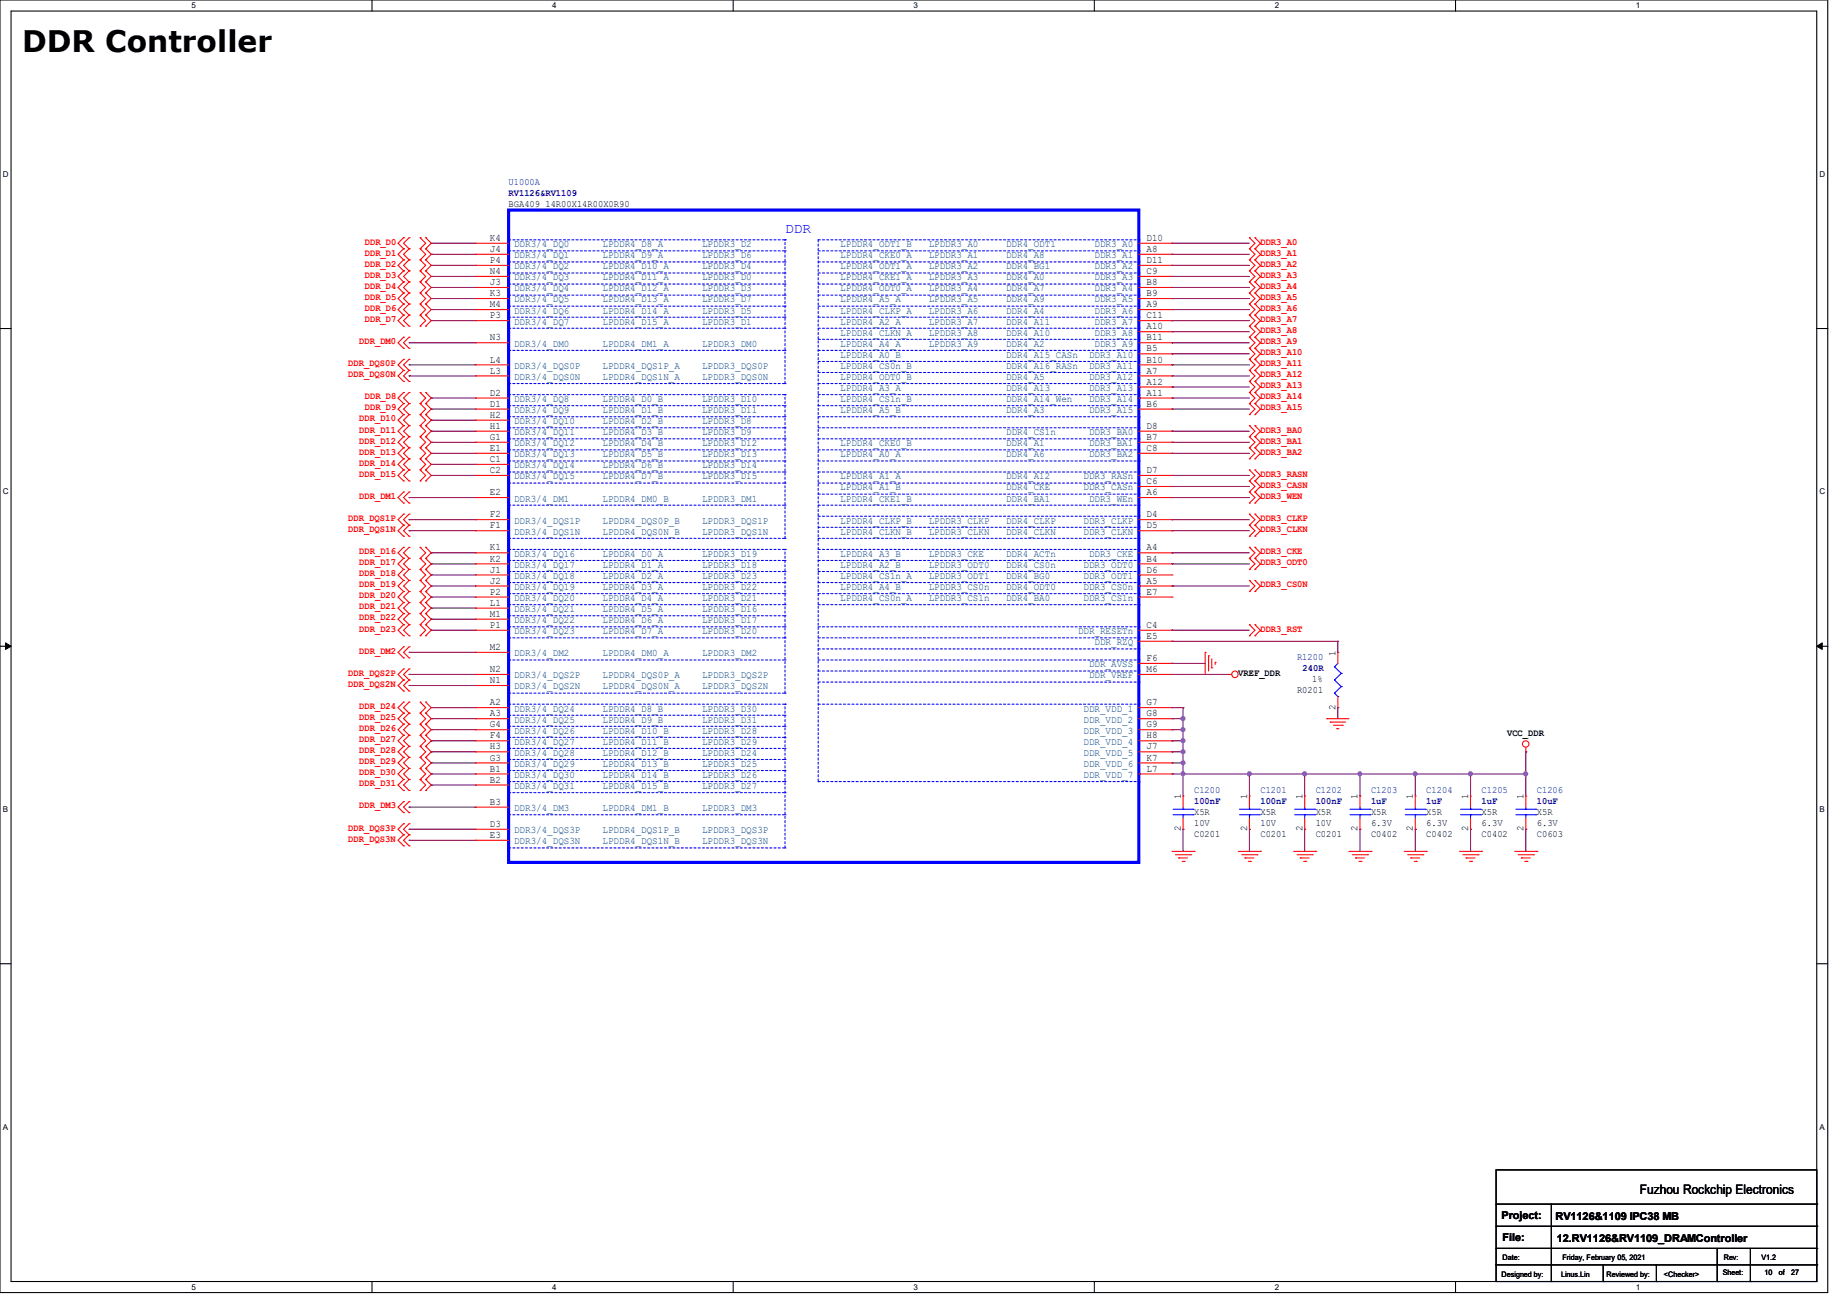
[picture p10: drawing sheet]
<svg xmlns="http://www.w3.org/2000/svg" width="297mm" height="210mm" viewBox="0 0 297 210" stroke-linecap="round" stroke-linejoin="round" font-family="sans-serif">
<defs><g id="words">
<text font-size="4.8" x="3.6" y="8.4">DDR Controller</text>
<text font-size="2.3" fill="#00f" x="126.2" y="37.4">DDR</text>
<text font-size="2.1" x="263.7" y="192">Fuzhou Rockchip Electronics</text>
<g font-size="1.7">
<text x="241.5" y="196">Project:</text>
<text x="250.1" y="196.1">RV1126&amp;1109 IPC38 MB</text>
<text x="241.6" y="199.5">File:</text>
<text x="250.4" y="199.7">12.RV1126&amp;RV1109_DRAMController</text>
</g>
<g font-size="1.6" fill="#000080">
<text x="81.8" y="29.7">U1000A</text>
<text x="81.8" y="31.5">RV1126&amp;RV1109</text>
<text x="208.6" y="106.1">R1200</text>
<text x="209.5" y="107.9">240R</text>
<text x="192" y="127.5">C1200</text>
<text x="192" y="129.3">100nF</text>
<text x="202.7" y="127.5">C1201</text>
<text x="202.7" y="129.3">100nF</text>
<text x="211.6" y="127.5">C1202</text>
<text x="211.6" y="129.3">100nF</text>
<text x="220.5" y="127.5">C1203</text>
<text x="220.5" y="129.3">1uF</text>
<text x="229.4" y="127.5">C1204</text>
<text x="229.4" y="129.3">1uF</text>
<text x="238.2" y="127.5">C1205</text>
<text x="238.2" y="129.3">1uF</text>
<text x="247.1" y="127.5">C1206</text>
<text x="247.1" y="129.3">10uF</text>
</g>
<g font-size="1.6">
<text x="81.8" y="33.2">BGA409_14R00X14R00X0R90</text>
<text x="78.8" y="38.7">K4</text>
<text x="78.8" y="40.5">J4</text>
<text x="184.4" y="40.5">A8</text>
<text x="184.4" y="38.7">D10</text>
<text x="78.8" y="42.3">P4</text>
<text x="78.8" y="44.1">N4</text>
<text x="78.8" y="45.8">J3</text>
<text x="78.8" y="47.6">K3</text>
<text x="184.4" y="44.1">C9</text>
<text x="184.4" y="45.8">B8</text>
<text x="184.4" y="47.6">B9</text>
<text x="184.4" y="42.3">D11</text>
<text x="78.8" y="49.4">M4</text>
<text x="78.8" y="51.2">P3</text>
<text x="184.4" y="49.4">A9</text>
<text x="184.4" y="53">A10</text>
<text x="184.4" y="51.2">C11</text>
<text x="78.8" y="54.7">N3</text>
<text x="78.8" y="58.3">L4</text>
<text x="184.4" y="54.7">B11</text>
<text x="184.4" y="56.5">B5</text>
<text x="184.4" y="58.3">B10</text>
<text x="78.8" y="63.6">D2</text>
<text x="78.8" y="65.4">D1</text>
<text x="78.8" y="60.1">L3</text>
<text x="184.4" y="65.4">B6</text>
<text x="184.4" y="60.1">A7</text>
<text x="184.4" y="61.8">A12</text>
<text x="184.4" y="63.6">A11</text>
<text x="78.8" y="67.2">H2</text>
<text x="78.8" y="69">H1</text>
<text x="78.8" y="70.7">G1</text>
<text x="184.4" y="70.7">B7</text>
<text x="184.4" y="69">D8</text>
<text x="78.8" y="72.5">E1</text>
<text x="78.8" y="74.3">C1</text>
<text x="78.8" y="76.1">C2</text>
<text x="184.4" y="72.5">C8</text>
<text x="184.4" y="76.1">D7</text>
<text x="184.4" y="77.9">C6</text>
<text x="78.8" y="79.6">E2</text>
<text x="78.8" y="83.2">F2</text>
<text x="184.4" y="83.2">D4</text>
<text x="184.4" y="79.6">A6</text>
<text x="78.8" y="88.5">K1</text>
<text x="78.8" y="85">F1</text>
<text x="184.4" y="85">D5</text>
<text x="184.4" y="88.5">A4</text>
<text x="78.8" y="90.3">K2</text>
<text x="78.8" y="92.1">J1</text>
<text x="78.8" y="93.9">J2</text>
<text x="78.8" y="95.6">P2</text>
<text x="184.4" y="92.1">D6</text>
<text x="184.4" y="95.6">E7</text>
<text x="184.4" y="90.3">B4</text>
<text x="184.4" y="93.9">A5</text>
<text x="78.8" y="97.4">L1</text>
<text x="78.8" y="99.2">M1</text>
<text x="78.8" y="101">P1</text>
<text x="184.4" y="101">C4</text>
<text x="78.8" y="104.5">M2</text>
<text x="184.4" y="102.7">E5</text>
<text x="184.4" y="106.3">F6</text>
<text x="214.8" y="105.5" transform="rotate(-90 214.8 105.5)">1</text>
<text x="78.8" y="113.4">A2</text>
<text x="78.8" y="108.1">N2</text>
<text x="78.8" y="109.9">N1</text>
<text x="184.4" y="108.1">M6</text>
<text x="184.4" y="113.4">G7</text>
<text x="199.1" y="108.7">VREF_DDR</text>
<text x="208.6" y="111.5">R0201</text>
<text x="211" y="109.7">1%</text>
<text x="78.8" y="115.2">A3</text>
<text x="78.8" y="117">G4</text>
<text x="78.8" y="118.7">F4</text>
<text x="184.4" y="115.2">G8</text>
<text x="184.4" y="117">G9</text>
<text x="184.4" y="118.7">H8</text>
<text x="214.8" y="114.1" transform="rotate(-90 214.8 114.1)">2</text>
<text x="242.4" y="118.3">VCC_DDR</text>
<text x="78.8" y="120.5">H3</text>
<text x="78.8" y="122.3">G3</text>
<text x="78.8" y="124.1">B1</text>
<text x="78.8" y="125.9">B2</text>
<text x="184.4" y="120.5">J7</text>
<text x="184.4" y="122.3">K7</text>
<text x="184.4" y="124.1">L7</text>
<text x="78.8" y="129.4">B3</text>
<text x="189.9" y="128.6" transform="rotate(-90 189.9 128.6)">1</text>
<text x="192" y="131">X5R</text>
<text x="200.5" y="128.6" transform="rotate(-90 200.5 128.6)">1</text>
<text x="202.7" y="131">X5R</text>
<text x="209.4" y="128.6" transform="rotate(-90 209.4 128.6)">1</text>
<text x="211.6" y="131">X5R</text>
<text x="218.3" y="128.6" transform="rotate(-90 218.3 128.6)">1</text>
<text x="220.5" y="131">X5R</text>
<text x="227.2" y="128.6" transform="rotate(-90 227.2 128.6)">1</text>
<text x="229.4" y="131">X5R</text>
<text x="236.1" y="128.6" transform="rotate(-90 236.1 128.6)">1</text>
<text x="238.2" y="131">X5R</text>
<text x="245" y="128.6" transform="rotate(-90 245 128.6)">1</text>
<text x="247.1" y="131">X5R</text>
<text x="78.8" y="133">D3</text>
<text x="78.8" y="134.7">E3</text>
<text x="189.9" y="133.7" transform="rotate(-90 189.9 133.7)">2</text>
<text x="192" y="134.6">C0201</text>
<text x="192" y="132.8">10V</text>
<text x="200.5" y="133.7" transform="rotate(-90 200.5 133.7)">2</text>
<text x="202.7" y="134.6">C0201</text>
<text x="202.7" y="132.8">10V</text>
<text x="209.4" y="133.7" transform="rotate(-90 209.4 133.7)">2</text>
<text x="211.6" y="134.6">C0201</text>
<text x="211.6" y="132.8">10V</text>
<text x="218.3" y="133.7" transform="rotate(-90 218.3 133.7)">2</text>
<text x="220.5" y="134.6">C0402</text>
<text x="220.5" y="132.8">6.3V</text>
<text x="227.2" y="133.7" transform="rotate(-90 227.2 133.7)">2</text>
<text x="229.4" y="134.6">C0402</text>
<text x="229.4" y="132.8">6.3V</text>
<text x="236.1" y="133.7" transform="rotate(-90 236.1 133.7)">2</text>
<text x="238.2" y="134.6">C0402</text>
<text x="238.2" y="132.8">6.3V</text>
<text x="245" y="133.7" transform="rotate(-90 245 133.7)">2</text>
<text x="247.1" y="134.6">C0603</text>
<text x="247.1" y="132.8">6.3V</text>
</g>
<g font-size="1.6" fill="#f00">
<text x="58.7" y="39.3">DDR_D0</text>
<text x="58.7" y="41.1">DDR_D1</text>
<text x="202.7" y="39.3">DDR3_A0</text>
<text x="202.7" y="41.1">DDR3_A1</text>
<text x="58.7" y="44.7">DDR_D3</text>
<text x="58.7" y="42.9">DDR_D2</text>
<text x="58.7" y="46.4">DDR_D4</text>
<text x="202.7" y="42.9">DDR3_A2</text>
<text x="202.7" y="44.7">DDR3_A3</text>
<text x="202.7" y="46.4">DDR3_A4</text>
<text x="58.7" y="48.2">DDR_D5</text>
<text x="58.7" y="50">DDR_D6</text>
<text x="58.7" y="51.8">DDR_D7</text>
<text x="202.7" y="48.2">DDR3_A5</text>
<text x="202.7" y="50">DDR3_A6</text>
<text x="202.7" y="53.5">DDR3_A8</text>
<text x="202.7" y="51.8">DDR3_A7</text>
<text x="56" y="58.9">DDR_DQS0P</text>
<text x="57.8" y="55.3">DDR_DM0</text>
<text x="202.7" y="57.1">DDR3_A10</text>
<text x="202.7" y="58.9">DDR3_A11</text>
<text x="202.7" y="55.3">DDR3_A9</text>
<text x="56" y="60.7">DDR_DQS0N</text>
<text x="58.7" y="64.2">DDR_D8</text>
<text x="58.7" y="66">DDR_D9</text>
<text x="202.7" y="60.7">DDR3_A12</text>
<text x="202.7" y="62.4">DDR3_A13</text>
<text x="202.7" y="64.2">DDR3_A14</text>
<text x="202.7" y="66">DDR3_A15</text>
<text x="57.8" y="67.8">DDR_D10</text>
<text x="57.8" y="69.6">DDR_D11</text>
<text x="57.8" y="71.3">DDR_D12</text>
<text x="202.7" y="71.3">DDR3_BA1</text>
<text x="202.7" y="69.6">DDR3_BA0</text>
<text x="57.8" y="73.1">DDR_D13</text>
<text x="57.8" y="74.9">DDR_D14</text>
<text x="57.8" y="76.7">DDR_D15</text>
<text x="202.7" y="73.1">DDR3_BA2</text>
<text x="202.7" y="76.7">DDR3_RASN</text>
<text x="56" y="83.8">DDR_DQS1P</text>
<text x="57.8" y="80.2">DDR_DM1</text>
<text x="202.7" y="78.4">DDR3_CASN</text>
<text x="202.7" y="80.2">DDR3_WEN</text>
<text x="202.7" y="83.8">DDR3_CLKP</text>
<text x="56" y="85.6">DDR_DQS1N</text>
<text x="57.8" y="89.1">DDR_D16</text>
<text x="202.7" y="85.6">DDR3_CLKN</text>
<text x="202.7" y="89.1">DDR3_CKE</text>
<text x="57.8" y="90.9">DDR_D17</text>
<text x="57.8" y="92.7">DDR_D18</text>
<text x="57.8" y="94.4">DDR_D19</text>
<text x="202.7" y="90.9">DDR3_ODT0</text>
<text x="202.7" y="94.4">DDR3_CS0N</text>
<text x="57.8" y="96.2">DDR_D20</text>
<text x="57.8" y="98">DDR_D21</text>
<text x="57.8" y="99.8">DDR_D22</text>
<text x="57.8" y="101.6">DDR_D23</text>
<text x="202.7" y="101.6">DDR3_RST</text>
<text x="57.8" y="105.1">DDR_DM2</text>
<text x="56" y="108.7">DDR_DQS2P</text>
<text x="56" y="110.4">DDR_DQS2N</text>
<text x="57.8" y="114">DDR_D24</text>
<text x="57.8" y="115.8">DDR_D25</text>
<text x="57.8" y="117.6">DDR_D26</text>
<text x="57.8" y="119.3">DDR_D27</text>
<text x="57.8" y="121.1">DDR_D28</text>
<text x="57.8" y="122.9">DDR_D29</text>
<text x="57.8" y="124.7">DDR_D30</text>
<text x="57.8" y="130">DDR_DM3</text>
<text x="57.8" y="126.4">DDR_D31</text>
<text x="56" y="133.6">DDR_DQS3P</text>
<text x="56" y="135.3">DDR_DQS3N</text>
</g>
<g font-size="1.6" fill="#004080">
<text x="82.7" y="39.8">DDR3/4_DQ0</text>
<text x="82.7" y="41.5">DDR3/4_DQ1</text>
<text x="96.9" y="39.8">LPDDR4_D8_A</text>
<text x="96.9" y="41.5">LPDDR4_D9_A</text>
<text x="112.9" y="39.8">LPDDR3_D2</text>
<text x="112.9" y="41.5">LPDDR3_D6</text>
<text x="135.1" y="41.5">LPDDR4_CKE0_A</text>
<text x="135.1" y="39.8">LPDDR4_ODT1_B</text>
<text x="149.3" y="41.5">LPDDR3_A1</text>
<text x="149.3" y="39.8">LPDDR3_A0</text>
<text x="161.8" y="41.5">DDR4_A8</text>
<text x="161.8" y="39.8">DDR4_ODT1</text>
<text x="176" y="41.5">DDR3_A1</text>
<text x="176" y="39.8">DDR3_A0</text>
<text x="82.7" y="43.3">DDR3/4_DQ2</text>
<text x="82.7" y="45.1">DDR3/4_DQ3</text>
<text x="82.7" y="46.9">DDR3/4_DQ4</text>
<text x="96.9" y="43.3">LPDDR4_D10_A</text>
<text x="96.9" y="45.1">LPDDR4_D11_A</text>
<text x="96.9" y="46.9">LPDDR4_D12_A</text>
<text x="112.9" y="43.3">LPDDR3_D4</text>
<text x="112.9" y="45.1">LPDDR3_D0</text>
<text x="112.9" y="46.9">LPDDR3_D3</text>
<text x="135.1" y="45.1">LPDDR4_CKE1_A</text>
<text x="135.1" y="46.9">LPDDR4_ODT0_A</text>
<text x="135.1" y="43.3">LPDDR4_ODT1_A</text>
<text x="149.3" y="45.1">LPDDR3_A3</text>
<text x="149.3" y="46.9">LPDDR3_A4</text>
<text x="149.3" y="43.3">LPDDR3_A2</text>
<text x="161.8" y="45.1">DDR4_A0</text>
<text x="161.8" y="46.9">DDR4_A7</text>
<text x="161.8" y="43.3">DDR4_BG1</text>
<text x="176" y="45.1">DDR3_A3</text>
<text x="176" y="46.9">DDR3_A4</text>
<text x="176" y="43.3">DDR3_A2</text>
<text x="82.7" y="48.6">DDR3/4_DQ5</text>
<text x="82.7" y="50.4">DDR3/4_DQ6</text>
<text x="82.7" y="52.2">DDR3/4_DQ7</text>
<text x="96.9" y="48.6">LPDDR4_D13_A</text>
<text x="96.9" y="50.4">LPDDR4_D14_A</text>
<text x="96.9" y="52.2">LPDDR4_D15_A</text>
<text x="112.9" y="48.6">LPDDR3_D7</text>
<text x="112.9" y="50.4">LPDDR3_D5</text>
<text x="112.9" y="52.2">LPDDR3_D1</text>
<text x="135.1" y="50.4">LPDDR4_CLKP_A</text>
<text x="135.1" y="48.6">LPDDR4_A5_A</text>
<text x="135.1" y="54">LPDDR4_CLKN_A</text>
<text x="135.1" y="52.2">LPDDR4_A2_A</text>
<text x="149.3" y="50.4">LPDDR3_A6</text>
<text x="149.3" y="48.6">LPDDR3_A5</text>
<text x="149.3" y="54">LPDDR3_A8</text>
<text x="149.3" y="52.2">LPDDR3_A7</text>
<text x="161.8" y="50.4">DDR4_A4</text>
<text x="161.8" y="48.6">DDR4_A9</text>
<text x="161.8" y="54">DDR4_A10</text>
<text x="161.8" y="52.2">DDR4_A11</text>
<text x="176" y="50.4">DDR3_A6</text>
<text x="176" y="48.6">DDR3_A5</text>
<text x="176" y="54">DDR3_A8</text>
<text x="176" y="52.2">DDR3_A7</text>
<text x="82.7" y="55.8">DDR3/4_DM0</text>
<text x="82.7" y="59.3">DDR3/4_DQS0P</text>
<text x="96.9" y="55.8">LPDDR4_DM1_A</text>
<text x="96.9" y="59.3">LPDDR4_DQS1P_A</text>
<text x="112.9" y="55.8">LPDDR3_DM0</text>
<text x="112.9" y="59.3">LPDDR3_DQS0P</text>
<text x="135.1" y="55.8">LPDDR4_A4_A</text>
<text x="135.1" y="57.5">LPDDR4_A0_B</text>
<text x="135.1" y="59.3">LPDDR4_CS0n_B</text>
<text x="149.3" y="55.8">LPDDR3_A9</text>
<text x="161.8" y="55.8">DDR4_A2</text>
<text x="161.8" y="57.5">DDR4_A15_CASn</text>
<text x="161.8" y="59.3">DDR4_A16_RASn</text>
<text x="175.1" y="57.5">DDR3_A10</text>
<text x="175.1" y="59.3">DDR3_A11</text>
<text x="176" y="55.8">DDR3_A9</text>
<text x="82.7" y="64.6">DDR3/4_DQ8</text>
<text x="82.7" y="61.1">DDR3/4_DQS0N</text>
<text x="96.9" y="64.6">LPDDR4_D0_B</text>
<text x="96.9" y="61.1">LPDDR4_DQS1N_A</text>
<text x="112.9" y="64.6">LPDDR3_D10</text>
<text x="112.9" y="61.1">LPDDR3_DQS0N</text>
<text x="135.1" y="61.1">LPDDR4_ODT0_B</text>
<text x="135.1" y="62.9">LPDDR4_A3_A</text>
<text x="135.1" y="64.6">LPDDR4_CS1n_B</text>
<text x="161.8" y="61.1">DDR4_A5</text>
<text x="161.8" y="62.9">DDR4_A13</text>
<text x="161.8" y="64.6">DDR4_A14_Wen</text>
<text x="175.1" y="61.1">DDR3_A12</text>
<text x="175.1" y="62.9">DDR3_A13</text>
<text x="175.1" y="64.6">DDR3_A14</text>
<text x="82.7" y="66.4">DDR3/4_DQ9</text>
<text x="82.7" y="68.2">DDR3/4_DQ10</text>
<text x="82.7" y="70">DDR3/4_DQ11</text>
<text x="82.7" y="71.8">DDR3/4_DQ12</text>
<text x="96.9" y="66.4">LPDDR4_D1_B</text>
<text x="96.9" y="68.2">LPDDR4_D2_B</text>
<text x="96.9" y="70">LPDDR4_D3_B</text>
<text x="96.9" y="71.8">LPDDR4_D4_B</text>
<text x="112.9" y="66.4">LPDDR3_D11</text>
<text x="112.9" y="68.2">LPDDR3_D8</text>
<text x="112.9" y="70">LPDDR3_D9</text>
<text x="112.9" y="71.8">LPDDR3_D12</text>
<text x="135.1" y="71.8">LPDDR4_CKE0_B</text>
<text x="135.1" y="66.4">LPDDR4_A5_B</text>
<text x="161.8" y="71.8">DDR4_A1</text>
<text x="161.8" y="66.4">DDR4_A3</text>
<text x="161.8" y="70">DDR4_CS1n</text>
<text x="175.1" y="71.8">DDR3_BA1</text>
<text x="175.1" y="66.4">DDR3_A15</text>
<text x="175.1" y="70">DDR3_BA0</text>
<text x="82.7" y="73.5">DDR3/4_DQ13</text>
<text x="82.7" y="75.3">DDR3/4_DQ14</text>
<text x="82.7" y="77.1">DDR3/4_DQ15</text>
<text x="96.9" y="73.5">LPDDR4_D5_B</text>
<text x="96.9" y="75.3">LPDDR4_D6_B</text>
<text x="96.9" y="77.1">LPDDR4_D7_B</text>
<text x="112.9" y="73.5">LPDDR3_D13</text>
<text x="112.9" y="75.3">LPDDR3_D14</text>
<text x="112.9" y="77.1">LPDDR3_D15</text>
<text x="135.1" y="73.5">LPDDR4_A0_A</text>
<text x="135.1" y="77.1">LPDDR4_A1_A</text>
<text x="161.8" y="73.5">DDR4_A6</text>
<text x="161.8" y="77.1">DDR4_A12</text>
<text x="174.2" y="77.1">DDR3_RASn</text>
<text x="175.1" y="73.5">DDR3_BA2</text>
<text x="82.7" y="80.6">DDR3/4_DM1</text>
<text x="96.9" y="80.6">LPDDR4_DM0_B</text>
<text x="112.9" y="80.6">LPDDR3_DM1</text>
<text x="135.1" y="80.6">LPDDR4_CKE1_B</text>
<text x="135.1" y="78.9">LPDDR4_A1_B</text>
<text x="161.8" y="80.6">DDR4_BA1</text>
<text x="161.8" y="78.9">DDR4_CKE</text>
<text x="174.2" y="78.9">DDR3_CASn</text>
<text x="175.1" y="80.6">DDR3_WEn</text>
<text x="82.7" y="89.5">DDR3/4_DQ16</text>
<text x="82.7" y="84.2">DDR3/4_DQS1P</text>
<text x="82.7" y="86">DDR3/4_DQS1N</text>
<text x="96.9" y="89.5">LPDDR4_D0_A</text>
<text x="96.9" y="84.2">LPDDR4_DQS0P_B</text>
<text x="96.9" y="86">LPDDR4_DQS0N_B</text>
<text x="112.9" y="89.5">LPDDR3_D19</text>
<text x="112.9" y="84.2">LPDDR3_DQS1P</text>
<text x="112.9" y="86">LPDDR3_DQS1N</text>
<text x="135.1" y="84.2">LPDDR4_CLKP_B</text>
<text x="135.1" y="86">LPDDR4_CLKN_B</text>
<text x="135.1" y="89.5">LPDDR4_A3_B</text>
<text x="149.3" y="84.2">LPDDR3_CLKP</text>
<text x="149.3" y="86">LPDDR3_CLKN</text>
<text x="149.3" y="89.5">LPDDR3_CKE</text>
<text x="161.8" y="84.2">DDR4_CLKP</text>
<text x="161.8" y="86">DDR4_CLKN</text>
<text x="161.8" y="89.5">DDR4_ACTn</text>
<text x="174.2" y="84.2">DDR3_CLKP</text>
<text x="174.2" y="86">DDR3_CLKN</text>
<text x="175.1" y="89.5">DDR3_CKE</text>
<text x="82.7" y="91.3">DDR3/4_DQ17</text>
<text x="82.7" y="93.1">DDR3/4_DQ18</text>
<text x="82.7" y="94.9">DDR3/4_DQ19</text>
<text x="96.9" y="91.3">LPDDR4_D1_A</text>
<text x="96.9" y="93.1">LPDDR4_D2_A</text>
<text x="96.9" y="94.9">LPDDR4_D3_A</text>
<text x="112.9" y="91.3">LPDDR3_D18</text>
<text x="112.9" y="93.1">LPDDR3_D23</text>
<text x="112.9" y="94.9">LPDDR3_D22</text>
<text x="135.1" y="93.1">LPDDR4_CS1n_A</text>
<text x="135.1" y="91.3">LPDDR4_A2_B</text>
<text x="135.1" y="94.9">LPDDR4_A4_B</text>
<text x="149.3" y="93.1">LPDDR3_ODT1</text>
<text x="149.3" y="91.3">LPDDR3_ODT0</text>
<text x="149.3" y="94.9">LPDDR3_CS0n</text>
<text x="161.8" y="93.1">DDR4_BG0</text>
<text x="161.8" y="91.3">DDR4_CS0n</text>
<text x="161.8" y="94.9">DDR4_ODT0</text>
<text x="174.2" y="93.1">DDR3_ODT1</text>
<text x="174.2" y="91.3">DDR3_ODT0</text>
<text x="174.2" y="94.9">DDR3_CS0n</text>
<text x="82.7" y="96.6">DDR3/4_DQ20</text>
<text x="82.7" y="98.4">DDR3/4_DQ21</text>
<text x="82.7" y="100.2">DDR3/4_DQ22</text>
<text x="82.7" y="102">DDR3/4_DQ23</text>
<text x="96.9" y="96.6">LPDDR4_D4_A</text>
<text x="96.9" y="98.4">LPDDR4_D5_A</text>
<text x="96.9" y="100.2">LPDDR4_D6_A</text>
<text x="96.9" y="102">LPDDR4_D7_A</text>
<text x="112.9" y="96.6">LPDDR3_D21</text>
<text x="112.9" y="98.4">LPDDR3_D16</text>
<text x="112.9" y="100.2">LPDDR3_D17</text>
<text x="112.9" y="102">LPDDR3_D20</text>
<text x="135.1" y="96.6">LPDDR4_CS0n_A</text>
<text x="149.3" y="96.6">LPDDR3_CS1n</text>
<text x="161.8" y="96.6">DDR4_BA0</text>
<text x="173.4" y="102">DDR_RESETn</text>
<text x="174.2" y="96.6">DDR3_CS1n</text>
<text x="82.7" y="105.5">DDR3/4_DM2</text>
<text x="96.9" y="105.5">LPDDR4_DM0_A</text>
<text x="112.9" y="105.5">LPDDR3_DM2</text>
<text x="175.1" y="107.3">DDR_AVSS</text>
<text x="176" y="103.8">DDR_RZQ</text>
<text x="82.7" y="109.1">DDR3/4_DQS2P</text>
<text x="82.7" y="110.9">DDR3/4_DQS2N</text>
<text x="96.9" y="109.1">LPDDR4_DQS0P_A</text>
<text x="96.9" y="110.9">LPDDR4_DQS0N_A</text>
<text x="112.9" y="109.1">LPDDR3_DQS2P</text>
<text x="112.9" y="110.9">LPDDR3_DQS2N</text>
<text x="175.1" y="109.1">DDR_VREF</text>
<text x="82.7" y="114.4">DDR3/4_DQ24</text>
<text x="82.7" y="116.2">DDR3/4_DQ25</text>
<text x="82.7" y="118">DDR3/4_DQ26</text>
<text x="82.7" y="119.8">DDR3/4_DQ27</text>
<text x="96.9" y="114.4">LPDDR4_D8_B</text>
<text x="96.9" y="116.2">LPDDR4_D9_B</text>
<text x="96.9" y="118">LPDDR4_D10_B</text>
<text x="96.9" y="119.8">LPDDR4_D11_B</text>
<text x="112.9" y="114.4">LPDDR3_D30</text>
<text x="112.9" y="116.2">LPDDR3_D31</text>
<text x="112.9" y="118">LPDDR3_D28</text>
<text x="112.9" y="119.8">LPDDR3_D29</text>
<text x="174.2" y="114.4">DDR_VDD_1</text>
<text x="174.2" y="116.2">DDR_VDD_2</text>
<text x="174.2" y="118">DDR_VDD_3</text>
<text x="174.2" y="119.8">DDR_VDD_4</text>
<text x="82.7" y="121.5">DDR3/4_DQ28</text>
<text x="82.7" y="123.3">DDR3/4_DQ29</text>
<text x="82.7" y="125.1">DDR3/4_DQ30</text>
<text x="96.9" y="121.5">LPDDR4_D12_B</text>
<text x="96.9" y="123.3">LPDDR4_D13_B</text>
<text x="96.9" y="125.1">LPDDR4_D14_B</text>
<text x="112.9" y="121.5">LPDDR3_D24</text>
<text x="112.9" y="123.3">LPDDR3_D25</text>
<text x="112.9" y="125.1">LPDDR3_D26</text>
<text x="174.2" y="121.5">DDR_VDD_5</text>
<text x="174.2" y="123.3">DDR_VDD_6</text>
<text x="174.2" y="125.1">DDR_VDD_7</text>
<text x="82.7" y="126.9">DDR3/4_DQ31</text>
<text x="82.7" y="130.4">DDR3/4_DM3</text>
<text x="96.9" y="126.9">LPDDR4_D15_B</text>
<text x="96.9" y="130.4">LPDDR4_DM1_B</text>
<text x="112.9" y="126.9">LPDDR3_D27</text>
<text x="112.9" y="130.4">LPDDR3_DM3</text>
<text x="82.7" y="134">DDR3/4_DQS3P</text>
<text x="82.7" y="135.8">DDR3/4_DQS3N</text>
<text x="96.9" y="134">LPDDR4_DQS1P_B</text>
<text x="96.9" y="135.8">LPDDR4_DQS1N_B</text>
<text x="112.9" y="134">LPDDR3_DQS3P</text>
<text x="112.9" y="135.8">LPDDR3_DQS3N</text>
</g>
<g font-size="1.3">
<text x="30.8" y="1.3">5</text>
<text x="88.8" y="1.3">4</text>
<text x="146.9" y="1.3">3</text>
<text x="205" y="1.3">2</text>
<text x="263.1" y="1.3">1</text>
<text x=".5" y="28.4">D</text>
<text x="292.6" y="28.4">D</text>
<text x=".5" y="79.5">C</text>
<text x="292.6" y="79.5">C</text>
<text x=".5" y="130.6">B</text>
<text x="292.6" y="130.6">B</text>
<text x=".5" y="181.7">A</text>
<text x="292.6" y="181.7">A</text>
<text x="30.8" y="207.4">5</text>
<text x="88.8" y="207.4">4</text>
<text x="146.9" y="207.4">3</text>
<text x="205" y="207.4">2</text>
<text x="263.1" y="207.4">1</text>
</g>
<g font-size="1.2">
<text x="241.6" y="202.6">Date:</text>
<text x="251.2" y="202.6">Friday, February 05, 2021</text>
<text x="277.2" y="202.6">Rev:</text>
<text x="283.2" y="202.6">V1.2</text>
<text x="241.5" y="205.3">Designed by:</text>
<text x="251" y="205.3">Linus.Lin</text>
<text x="258.4" y="205.3">Reviewed by:</text>
<text x="267.6" y="205.3">&lt;Checker&gt;</text>
<text x="277" y="205.1">Sheet:</text>
<text x="283.8" y="205.1">10</text>
<text x="286" y="205.1">of</text>
<text x="288" y="205.1">27</text>
</g>
</g></defs>
<path d="M0 0h293.9v207.9h-293.9zM1.8 1.8h290.3v204.3h-290.3z" fill="none" stroke="#000" stroke-width=".17"/>
<g fill="#fff">
<path d="M30.8 .2h.7v1.4h-.7z"/>
<path d="M30.8 206.2h.7v1.4h-.7z"/>
</g>
<path d="M59.8 0v1.8M59.8 206.1v1.8" fill="none" stroke="#000" stroke-width=".17"/>
<g fill="#fff">
<path d="M88.8 .2h.7v1.4h-.7z"/>
<path d="M88.8 206.2h.7v1.4h-.7z"/>
</g>
<path d="M117.9 0v1.8M117.9 206.1v1.8" fill="none" stroke="#000" stroke-width=".17"/>
<g fill="#fff">
<path d="M146.9 .2h.7v1.4h-.7z"/>
<path d="M146.9 206.2h.7v1.4h-.7z"/>
</g>
<path d="M176 0v1.8M176 206.1v1.8" fill="none" stroke="#000" stroke-width=".17"/>
<g fill="#fff">
<path d="M205 .2h.7v1.4h-.7z"/>
<path d="M205 206.2h.7v1.4h-.7z"/>
</g>
<path d="M234.1 0v1.8M234.1 206.1v1.8" fill="none" stroke="#000" stroke-width=".17"/>
<g fill="#fff">
<path d="M263.1 .2h.6v1.4h-.6z"/>
<path d="M263.1 206.2h.6v1.4h-.6z"/>
<path d="M.5 27.3h.9v1.4h-.9z"/>
<path d="M292.6 27.3h.9v1.4h-.9z"/>
<path d="M.5 78.4h.9v1.4h-.9z"/>
<path d="M292.6 78.4h.9v1.4h-.9z"/>
</g>
<path d="M0 52.8h1.8M292.1 52.8h1.8" fill="none" stroke="#000" stroke-width=".17"/>
<g fill="#fff">
<path d="M.5 129.5h.8v1.4h-.8z"/>
<path d="M292.6 129.5h.8v1.4h-.8z"/>
</g>
<path d="M0 103.9h1.8M292.1 103.9h1.8" fill="none" stroke="#000" stroke-width=".17"/>
<path d="M.9 103.4l.9 .5-.9 .5zM292.1 103.9l.9-.5v1z" fill="#000" stroke="#000" stroke-width=".16"/>
<g fill="#fff">
<path d="M.5 180.5h.8v1.4h-.8z"/>
<path d="M292.6 180.5h.8v1.4h-.8z"/>
</g>
<g fill="none" stroke="#000" stroke-width=".17">
<path d="M0 155h1.8M292.1 155h1.8M240.6 188.1h51.5v18h-51.5zM240.6 193.6h51.5M240.6 197.2h51.5M249.5 193.6v12.5M292.1 193.6h.1M292.1 197.2h.1M240.6 200.7h51.5M240.6 203.4h51.5M249.5 206.1h.1M257.8 206.1h.1"/>
<path d="M257.8 203.4v2.7M266.4 206.1h.1M266.4 203.4v2.7M276.1 206.1h.1M276.1 200.7v5.4M281.5 206.1h.1M281.5 200.7v5.4M292.1 200.7h.1M292.1 203.4h.1"/>
</g>
<g fill="none" stroke="#f00" stroke-width=".17">
<path d="M64.9 38.2h.1M64.9 38.2l-.9 .9 .9 .9M65.8 38.2h.1M65.8 38.2l-.9 .9 .9 .9M67.6 38.2h.1M67.6 38.2l.9 .9-.9 .9M68.5 38.2h.1M68.5 38.2l.8 .9-.8 .9M76.5 39.1h.1M76.5 39.1h5.3M183.1 39.1h5.4M188.5 39.1h.1"/>
<path d="M200.9 38.2h.1M200.9 38.2l.9 .9-.9 .9M201.8 38.2h.1M201.8 38.2l.9 .9-.9 .9M64.9 43.6h.1M64.9 45.3h.1M64.9 40h.1M64.9 41.8h.1M64.9 47.1h.1M64.9 48.9h.1M64.9 50.7h.1M64.9 52.5h.1"/>
<path d="M64.9 57.8h.1M64.9 59.6h.1M64.9 54.2h.1M64.9 56h.1M64.9 48.9l-.9 .9 .9 .9M64.9 43.6l-.9 .8 .9 .9M64.9 45.3l-.9 .9 .9 .9M64.9 40l-.9 .9 .9 .9M64.9 47.1l-.9 .9 .9 .9M64.9 41.8l-.9 .9 .9 .9M64.9 50.7l-.9 .9 .9 .9M64.9 54.2l-.9 .9 .9 .9"/>
<path d="M64.9 57.8l-.9 .9 .9 .9M64.9 59.6l-.9 .9 .9 .8M65.8 43.6h.1M65.8 45.3h.1M65.8 40h.1M65.8 41.8h.1M65.8 47.1h.1M65.8 48.9h.1M65.8 50.7h.1M65.8 52.5h.1M65.8 57.8h.1M65.8 59.6h.1"/>
<path d="M65.8 54.2h.1M65.8 56h.1M65.8 47.1l-.9 .9 .9 .9M65.8 43.6l-.9 .8 .9 .9M65.8 41.8l-.9 .9 .9 .9M65.8 40l-.9 .9 .9 .9M65.8 45.3l-.9 .9 .9 .9M65.8 48.9l-.9 .9 .9 .9M65.8 50.7l-.9 .9 .9 .9M65.8 54.2l-.9 .9 .9 .9M65.8 57.8l-.9 .9 .9 .9M65.8 59.6l-.9 .9 .9 .8"/>
<path d="M67.6 43.6h.1M67.6 45.3h.1M67.6 40h.1M67.6 41.8h.1M67.6 47.1h.1M67.6 48.9h.1M67.6 50.7h.1M67.6 52.5h.1M67.6 43.6l.9 .8-.9 .9M67.6 40l.9 .9-.9 .9M67.6 47.1l.9 .9-.9 .9M67.6 41.8l.9 .9-.9 .9"/>
<path d="M67.6 45.3l.9 .9-.9 .9M67.6 50.7l.9 .9-.9 .9M67.6 48.9l.9 .9-.9 .9M68.5 45.3h.1M68.5 43.6h.1M68.5 40h.1M68.5 41.8h.1M68.5 47.1h.1M68.5 48.9h.1M68.5 50.7h.1M68.5 52.5h.1M68.5 43.6l.8 .8-.8 .9"/>
<path d="M68.5 48.9l.8 .9-.8 .9M68.5 40l.8 .9-.8 .9M68.5 45.3l.8 .9-.8 .9M68.5 41.8l.8 .9-.8 .9M68.5 50.7l.8 .9-.8 .9M68.5 47.1l.8 .9-.8 .9M76.5 40.9h.1M76.5 42.7h.1M76.5 44.4h.1M76.5 46.2h.1M76.5 48h.1M76.5 49.8h.1"/>
<path d="M76.5 51.6h.1M76.5 55.1h.1M76.5 58.7h.1M76.5 40.9h5.3M76.5 42.7h5.3M76.5 44.4h5.3M76.5 46.2h5.3M76.5 48h5.3M76.5 49.8h5.3M76.5 51.6h5.3M76.5 55.1h5.3M76.5 58.7h5.3"/>
<path d="M183.1 40.9h5.4M183.1 42.7h5.4M183.1 44.4h5.4M183.1 46.2h5.4M183.1 48h5.4M183.1 49.8h5.4M183.1 51.6h5.4M183.1 55.1h5.4M183.1 58.7h5.4M183.1 53.3h5.4M183.1 56.9h5.4M188.5 44.4h.1"/>
<path d="M188.5 55.1h.1M188.5 49.8h.1M188.5 46.2h.1M188.5 40.9h.1M188.5 48h.1M188.5 53.3h.1M188.5 51.6h.1M188.5 56.9h.1M188.5 58.7h.1M188.5 42.7h.1M200.9 40h.1M200.9 41.8h.1"/>
<path d="M200.9 43.6h.1M200.9 45.3h.1M200.9 47.1h.1M200.9 48.9h.1M200.9 50.7h.1M200.9 54.2h.1M200.9 52.5h.1M200.9 57.8h.1M200.9 56h.1M200.9 59.6h.1M200.9 40l.9 .9-.9 .9M200.9 41.8l.9 .9-.9 .9"/>
<path d="M200.9 43.6l.9 .8-.9 .9M200.9 45.3l.9 .9-.9 .9M200.9 47.1l.9 .9-.9 .9M200.9 48.9l.9 .9-.9 .9M200.9 52.5l.9 .8-.9 .9M200.9 50.7l.9 .9-.9 .9M200.9 56l.9 .9-.9 .9M200.9 57.8l.9 .9-.9 .9M200.9 54.2l.9 .9-.9 .9M200.9 59.6l.9 .9-.9 .8M201.8 40h.1M201.8 41.8h.1"/>
<path d="M201.8 43.6h.1M201.8 45.3h.1M201.8 47.1h.1M201.8 48.9h.1M201.8 50.7h.1M201.8 54.2h.1M201.8 52.5h.1M201.8 57.8h.1M201.8 56h.1M201.8 59.6h.1M201.8 40l.9 .9-.9 .9M201.8 41.8l.9 .9-.9 .9"/>
<path d="M201.8 43.6l.9 .8-.9 .9M201.8 45.3l.9 .9-.9 .9M201.8 47.1l.9 .9-.9 .9M201.8 48.9l.9 .9-.9 .9M201.8 52.5l.9 .8-.9 .9M201.8 50.7l.9 .9-.9 .9M201.8 56l.9 .9-.9 .9M201.8 57.8l.9 .9-.9 .9M201.8 54.2l.9 .9-.9 .9M201.8 59.6l.9 .9-.9 .8M64.9 61.3h.1M64.9 79.1h.1"/>
<path d="M64.9 63.1h.1M64.9 64.9h.1M64.9 66.7h.1M64.9 68.5h.1M64.9 70.2h.1M64.9 72h.1M64.9 73.8h.1M64.9 75.6h.1M64.9 77.3h.1M64.9 79.1l-.9 .9 .9 .9M64.9 63.1l-.9 .9 .9 .9M64.9 70.2l-.9 .9 .9 .9"/>
<path d="M64.9 64.9l-.9 .9 .9 .9M64.9 72l-.9 .9 .9 .9M64.9 66.7l-.9 .9 .9 .9M64.9 73.8l-.9 .9 .9 .9M64.9 68.5l-.9 .8 .9 .9M64.9 75.6l-.9 .9 .9 .8M65.8 61.3h.1M65.8 79.1h.1M65.8 63.1h.1M65.8 64.9h.1M65.8 66.7h.1M65.8 68.5h.1"/>
<path d="M65.8 70.2h.1M65.8 72h.1M65.8 73.8h.1M65.8 75.6h.1M65.8 77.3h.1M65.8 79.1l-.9 .9 .9 .9M65.8 66.7l-.9 .9 .9 .9M65.8 63.1l-.9 .9 .9 .9M65.8 68.5l-.9 .8 .9 .9M65.8 64.9l-.9 .9 .9 .9M65.8 70.2l-.9 .9 .9 .9M65.8 72l-.9 .9 .9 .9"/>
<path d="M65.8 73.8l-.9 .9 .9 .9M65.8 75.6l-.9 .9 .9 .8M67.6 63.1h.1M67.6 64.9h.1M67.6 66.7h.1M67.6 68.5h.1M67.6 70.2h.1M67.6 72h.1M67.6 73.8h.1M67.6 75.6h.1M67.6 77.3h.1M67.6 63.1l.9 .9-.9 .9"/>
<path d="M67.6 75.6l.9 .9-.9 .8M67.6 66.7l.9 .9-.9 .9M67.6 64.9l.9 .9-.9 .9M67.6 68.5l.9 .8-.9 .9M67.6 70.2l.9 .9-.9 .9M67.6 72l.9 .9-.9 .9M67.6 73.8l.9 .9-.9 .9M68.5 64.9h.1M68.5 63.1h.1M68.5 66.7h.1M68.5 68.5h.1M68.5 70.2h.1"/>
<path d="M68.5 72h.1M68.5 73.8h.1M68.5 75.6h.1M68.5 77.3h.1M68.5 63.1l.8 .9-.8 .9M68.5 64.9l.8 .9-.8 .9M68.5 73.8l.8 .9-.8 .9M68.5 68.5l.8 .8-.8 .9M68.5 66.7l.8 .9-.8 .9M68.5 72l.8 .9-.8 .9M68.5 70.2l.8 .9-.8 .9M68.5 75.6l.8 .9-.8 .8"/>
<path d="M76.5 64h.1M76.5 65.8h.1M76.5 67.6h.1M76.5 69.3h.1M76.5 71.1h.1M76.5 72.9h.1M76.5 74.7h.1M76.5 76.5h.1M76.5 60.5h.1M76.5 64h5.3M76.5 65.8h5.3M76.5 67.6h5.3"/>
<path d="M76.5 69.3h5.3M76.5 71.1h5.3M76.5 72.9h5.3M76.5 74.7h5.3M76.5 76.5h5.3M76.5 60.5h5.3M183.1 64h5.4M183.1 65.8h5.4M183.1 69.3h5.4M183.1 71.1h5.4M183.1 72.9h5.4M183.1 76.5h5.4"/>
<path d="M183.1 60.5h5.4M183.1 62.2h5.4M183.1 78.2h5.4M188.5 71.1h.1M188.5 65.8h.1M188.5 60.5h.1M188.5 72.9h.1M188.5 76.5h.1M188.5 62.2h.1M188.5 64h.1M188.5 69.3h.1M188.5 78.2h.1"/>
<path d="M200.9 61.3h.1M200.9 63.1h.1M200.9 64.9h.1M200.9 66.7h.1M200.9 73.8h.1M200.9 72h.1M200.9 70.2h.1M200.9 68.5h.1M200.9 77.3h.1M200.9 75.6h.1M200.9 79.1h.1M200.9 61.3l.9 .9-.9 .9"/>
<path d="M200.9 63.1l.9 .9-.9 .9M200.9 64.9l.9 .9-.9 .9M200.9 72l.9 .9-.9 .9M200.9 70.2l.9 .9-.9 .9M200.9 68.5l.9 .8-.9 .9M200.9 75.6l.9 .9-.9 .8M200.9 77.3l.9 .9-.9 .9M200.9 79.1l.9 .9-.9 .9M201.8 61.3h.1M201.8 63.1h.1M201.8 64.9h.1M201.8 66.7h.1"/>
<path d="M201.8 73.8h.1M201.8 72h.1M201.8 70.2h.1M201.8 68.5h.1M201.8 77.3h.1M201.8 75.6h.1M201.8 79.1h.1M201.8 61.3l.9 .9-.9 .9M201.8 63.1l.9 .9-.9 .9M201.8 64.9l.9 .9-.9 .9M201.8 72l.9 .9-.9 .9M201.8 70.2l.9 .9-.9 .9"/>
<path d="M201.8 68.5l.9 .8-.9 .9M201.8 75.6l.9 .9-.9 .8M201.8 77.3l.9 .9-.9 .9M201.8 79.1l.9 .9-.9 .9M64.9 82.7h.1M64.9 84.5h.1M64.9 86.2h.1M64.9 80.9h.1M64.9 88h.1M64.9 89.8h.1M64.9 91.6h.1M64.9 93.3h.1"/>
<path d="M64.9 95.1h.1M64.9 96.9h.1M64.9 98.7h.1M64.9 82.7l-.9 .9 .9 .9M64.9 84.5l-.9 .8 .9 .9M64.9 93.3l-.9 .9 .9 .9M64.9 88l-.9 .9 .9 .9M64.9 89.8l-.9 .9 .9 .9M64.9 96.9l-.9 .9 .9 .9M64.9 91.6l-.9 .9 .9 .8M64.9 98.7l-.9 .9 .9 .9M64.9 95.1l-.9 .9 .9 .9"/>
<path d="M65.8 82.7h.1M65.8 84.5h.1M65.8 86.2h.1M65.8 80.9h.1M65.8 88h.1M65.8 89.8h.1M65.8 91.6h.1M65.8 93.3h.1M65.8 95.1h.1M65.8 96.9h.1M65.8 98.7h.1M65.8 82.7l-.9 .9 .9 .9"/>
<path d="M65.8 84.5l-.9 .8 .9 .9M65.8 91.6l-.9 .9 .9 .8M65.8 88l-.9 .9 .9 .9M65.8 93.3l-.9 .9 .9 .9M65.8 89.8l-.9 .9 .9 .9M65.8 95.1l-.9 .9 .9 .9M65.8 96.9l-.9 .9 .9 .9M65.8 98.7l-.9 .9 .9 .9M67.6 88h.1M67.6 89.8h.1M67.6 91.6h.1M67.6 93.3h.1"/>
<path d="M67.6 95.1h.1M67.6 96.9h.1M67.6 98.7h.1M67.6 88l.9 .9-.9 .9M67.6 91.6l.9 .9-.9 .8M67.6 89.8l.9 .9-.9 .9M67.6 93.3l.9 .9-.9 .9M67.6 95.1l.9 .9-.9 .9M67.6 96.9l.9 .9-.9 .9M67.6 98.7l.9 .9-.9 .9M68.5 89.8h.1M68.5 88h.1"/>
<path d="M68.5 91.6h.1M68.5 93.3h.1M68.5 95.1h.1M68.5 96.9h.1M68.5 98.7h.1M68.5 88l.8 .9-.8 .9M68.5 89.8l.8 .9-.8 .9M68.5 98.7l.8 .9-.8 .9M68.5 93.3l.8 .9-.8 .9M68.5 95.1l.8 .9-.8 .9M68.5 91.6l.8 .9-.8 .8M68.5 96.9l.8 .9-.8 .9"/>
<path d="M76.5 88.9h.1M76.5 90.7h.1M76.5 92.5h.1M76.5 94.2h.1M76.5 96h.1M76.5 97.8h.1M76.5 99.6h.1M76.5 80h.1M76.5 83.6h.1M76.5 85.3h.1M76.5 88.9h5.3M76.5 90.7h5.3"/>
<path d="M76.5 92.5h5.3M76.5 94.2h5.3M76.5 96h5.3M76.5 97.8h5.3M76.5 99.6h5.3M76.5 80h5.3M76.5 83.6h5.3M76.5 85.3h5.3M183.1 88.9h5.4M183.1 90.7h5.4M183.1 92.5h5.4M183.1 94.2h5.4"/>
<path d="M183.1 96h5.4M183.1 80h5.4M183.1 83.6h5.4M183.1 85.3h5.4M188.5 83.6h.1M188.5 85.3h.1M188.5 92.5h.1M188.5 96h.1M188.5 80h.1M188.5 90.7h.1M188.5 94.2h.1M188.5 88.9h.1"/>
<path d="M200.9 80.9h.1M200.9 84.5h.1M200.9 82.7h.1M200.9 86.2h.1M200.9 89.8h.1M200.9 88h.1M200.9 91.6h.1M200.9 95.1h.1M200.9 93.3h.1M200.9 82.7l.9 .9-.9 .9M200.9 84.5l.9 .8-.9 .9M200.9 88l.9 .9-.9 .9"/>
<path d="M200.9 89.8l.9 .9-.9 .9M200.9 93.3l.9 .9-.9 .9M201.8 80.9h.1M201.8 84.5h.1M201.8 82.7h.1M201.8 86.2h.1M201.8 89.8h.1M201.8 88h.1M201.8 91.6h.1M201.8 95.1h.1M201.8 93.3h.1M201.8 82.7l.9 .9-.9 .9"/>
<path d="M201.8 84.5l.9 .8-.9 .9M201.8 88l.9 .9-.9 .9M201.8 89.8l.9 .9-.9 .9M201.8 93.3l.9 .9-.9 .9M64.9 107.6h.1M64.9 109.3h.1M64.9 111.1h.1M64.9 104h.1M64.9 105.8h.1M64.9 112.9h.1M64.9 114.7h.1M64.9 116.5h.1"/>
<path d="M64.9 118.2h.1M64.9 100.5h.1M64.9 102.2h.1M64.9 107.6l-.9 .9 .9 .8M64.9 109.3l-.9 .9 .9 .9M64.9 104l-.9 .9 .9 .9M64.9 118.2l-.9 .9 .9 .9M64.9 112.9l-.9 .9 .9 .9M64.9 114.7l-.9 .9 .9 .9M64.9 116.5l-.9 .8 .9 .9M64.9 100.5l-.9 .8 .9 .9M65.8 107.6h.1"/>
<path d="M65.8 109.3h.1M65.8 111.1h.1M65.8 104h.1M65.8 105.8h.1M65.8 112.9h.1M65.8 114.7h.1M65.8 116.5h.1M65.8 118.2h.1M65.8 100.5h.1M65.8 102.2h.1M65.8 107.6l-.9 .9 .9 .8M65.8 109.3l-.9 .9 .9 .9"/>
<path d="M65.8 104l-.9 .9 .9 .9M65.8 116.5l-.9 .8 .9 .9M65.8 112.9l-.9 .9 .9 .9M65.8 118.2l-.9 .9 .9 .9M65.8 114.7l-.9 .9 .9 .9M65.8 100.5l-.9 .8 .9 .9M67.6 112.9h.1M67.6 114.7h.1M67.6 116.5h.1M67.6 118.2h.1M67.6 100.5h.1M67.6 102.2h.1"/>
<path d="M67.6 112.9l.9 .9-.9 .9M67.6 100.5l.9 .8-.9 .9M67.6 114.7l.9 .9-.9 .9M67.6 118.2l.9 .9-.9 .9M67.6 116.5l.9 .8-.9 .9M68.5 114.7h.1M68.5 112.9h.1M68.5 116.5h.1M68.5 118.2h.1M68.5 100.5h.1M68.5 102.2h.1M68.5 112.9l.8 .9-.8 .9"/>
<path d="M68.5 118.2l.8 .9-.8 .9M68.5 114.7l.8 .9-.8 .9M68.5 116.5l.8 .8-.8 .9M68.5 100.5l.8 .8-.8 .9M76.5 101.3h.1M76.5 113.8h.1M76.5 115.6h.1M76.5 117.3h.1M76.5 119.1h.1M76.5 104.9h.1M76.5 108.5h.1M76.5 110.2h.1"/>
<path d="M76.5 115.6h5.3M76.5 108.5h5.3M76.5 101.3h5.3M76.5 113.8h5.3M76.5 117.3h5.3M76.5 119.1h5.3M76.5 104.9h5.3M76.5 110.2h5.3M183.1 115.6h5.4M183.1 108.5h5.4M183.1 101.3h5.4M183.1 113.8h5.4"/>
<path d="M183.1 117.3h5.4M183.1 119.1h5.4M183.1 103.1h5.4M183.1 106.7h5.4M188.5 101.3h.1M188.5 103.1h.1M188.5 106.7h.1M188.5 108.5h.1M188.5 113.8h.1M188.5 115.6h.1M188.5 117.3h.1M188.5 119.1h.1"/>
<path d="M193.8 104.9h.1M193.8 104.9v3.6M194.4 105.5h.1M194.4 105.5v2.4M194.9 107.4h.1M194.9 106v1.4M195.4 106.5h.1M195.4 106.5v.3M197.4 108.5h.1M197.4 108.5h.7M200.9 102.2h.1M200.9 100.5h.1"/>
<path d="M200.9 100.5l.9 .8-.9 .9M201.8 102.2h.1M201.8 100.5h.1M201.8 100.5l.9 .8-.9 .9M213.4 115.6h.1M213.4 115.6h3.5M213.9 116.1h.1M213.9 116.1h2.5M214.4 116.6h1.5M215 117.2h.1M215 117.2h.3M215.1 104.9h.1"/>
<path d="M215.1 113.8h.1M215.1 104.9v1.8M215.1 112v1.8M215.9 116.6h.1M64.9 132.5h.1M64.9 134.2h.1M64.9 136h.1M64.9 128.9h.1M64.9 130.7h.1M64.9 120h.1M64.9 121.8h.1M64.9 123.6h.1"/>
<path d="M64.9 125.3h.1M64.9 127.1h.1M64.9 132.5l-.9 .8 .9 .9M64.9 134.2l-.9 .9 .9 .9M64.9 128.9l-.9 .9 .9 .9M64.9 120l-.9 .9 .9 .9M64.9 123.6l-.9 .9 .9 .8M64.9 125.3l-.9 .9 .9 .9M64.9 121.8l-.9 .9 .9 .9M65.8 132.5h.1M65.8 134.2h.1M65.8 136h.1"/>
<path d="M65.8 128.9h.1M65.8 130.7h.1M65.8 120h.1M65.8 121.8h.1M65.8 123.6h.1M65.8 125.3h.1M65.8 127.1h.1M65.8 132.5l-.9 .8 .9 .9M65.8 134.2l-.9 .9 .9 .9M65.8 128.9l-.9 .9 .9 .9M65.8 120l-.9 .9 .9 .9M65.8 121.8l-.9 .9 .9 .9"/>
<path d="M65.8 123.6l-.9 .9 .9 .8M65.8 125.3l-.9 .9 .9 .9M67.6 120h.1M67.6 121.8h.1M67.6 123.6h.1M67.6 125.3h.1M67.6 127.1h.1M67.6 125.3l.9 .9-.9 .9M67.6 120l.9 .9-.9 .9M67.6 123.6l.9 .9-.9 .8M67.6 121.8l.9 .9-.9 .9M68.5 120h.1"/>
<path d="M68.5 121.8h.1M68.5 123.6h.1M68.5 125.3h.1M68.5 127.1h.1M68.5 123.6l.8 .9-.8 .8M68.5 121.8l.8 .9-.8 .9M68.5 120l.8 .9-.8 .9M68.5 125.3l.8 .9-.8 .9M76.5 120.9h.1M76.5 122.7h.1M76.5 124.5h.1M76.5 126.2h.1"/>
<path d="M76.5 129.8h.1M76.5 133.3h.1M76.5 135.1h.1M76.5 120.9h5.3M76.5 122.7h5.3M76.5 124.5h5.3M76.5 126.2h5.3M76.5 129.8h5.3M76.5 133.3h5.3M76.5 135.1h5.3M183.1 120.9h5.4M183.1 122.7h5.4"/>
<path d="M183.1 124.5h5.4M188.5 120.9h.1M188.5 122.7h.1M188.5 124.5h.1M188.5 136.9h3.5M189 137.5h2.5M189.5 138h.1M189.5 138h1.5M190.1 138.5h.3M190.2 128h.1M190.2 133.3h.1M190.2 128v1.8"/>
<path d="M190.2 131.6v1.7M190.4 138.5h.1M191.5 137.5h.1M192 136.9h.1M199.1 136.9h3.6M199.7 137.5h2.4M200.2 138h.1M200.2 138h1.4M200.7 138.5h.4M200.9 128h.1M200.9 133.3h.1M200.9 128v1.8"/>
<path d="M200.9 131.6v1.7M201.1 138.5h.1M202.1 137.5h.1M202.7 136.9h.1M208 136.9h3.6M208.6 137.5h2.4M209.1 138h.1M209.1 138h1.4M209.6 138.5h.4M209.8 128h.1M209.8 133.3h.1M209.8 128v1.8"/>
<path d="M209.8 131.6v1.7M210 138.5h.1M211 137.5h.1M211.6 136.9h.1M216.9 136.9h3.6M217.5 137.5h2.4M218 138h.1M218 138h1.4M218.5 138.5h.4M218.7 128h.1M218.7 133.3h.1M218.7 128v1.8"/>
<path d="M218.7 131.6v1.7M218.9 138.5h.1M219.9 137.5h.1M220.5 136.9h.1M225.8 136.9h3.6M226.4 137.5h2.4M226.9 138h.1M226.9 138h1.4M227.4 138.5h.4M227.6 128h.1M227.6 133.3h.1M227.6 128v1.8"/>
<path d="M227.6 131.6v1.7M227.8 138.5h.1M228.8 137.5h.1M229.4 136.9h.1M234.7 136.9h3.6M235.2 137.5h2.5M235.8 138h.1M235.8 138h1.4M236.3 138.5h.3M236.5 128h.1M236.5 133.3h.1M236.5 128v1.8"/>
<path d="M236.5 131.6v1.7M236.6 138.5h.1M237.7 137.5h.1M238.3 136.9h.1M243.6 136.9h3.5M244.1 137.5h2.5M244.6 138h.1M244.6 138h1.5M245.2 138.5h.3M245.4 120.9h.1M245.4 128h.1M245.4 133.3h.1"/>
<path d="M245.4 120.2v.7M245.4 128v1.8M245.4 131.6v1.7M245.5 138.5h.1M246.6 137.5h.1M247.1 136.9h.1"/>
<circle cx="198.6" cy="108.4" r=".52"/>
<circle cx="245.4" cy="119.6" r=".52"/>
</g>
<g fill="none" stroke="#00f" stroke-width=".17">
<path d="M214.6 107.2h.1M214.6 109.3h.1M214.6 111.5h.1M214.6 107.2l1.1 1.1M214.6 109.3l1.1 1.1M214.6 111.5l.5 .5M215.1 112h.1M215.1 106.7l-.5 .5M215.7 108.3h.1M215.7 110.4h.1M215.7 108.3l-1.1 1M215.7 110.4l-1.1 1.1"/>
<path d="M188.6 131h3.3M188.6 130.1h3.3M190.2 130.1h.1M190.2 131h.1M190.2 129.8v.3M190.2 131v.6M191.9 131h.1M191.9 130.1h.1M199.3 131h3.2M199.3 130.1h3.2M200.9 130.1h.1M200.9 131h.1"/>
<path d="M200.9 129.8v.3M200.9 131v.6M202.5 131h.1M202.5 130.1h.1M208.2 131h3.2M208.2 130.1h3.2M209.8 130.1h.1M209.8 131h.1M209.8 129.8v.3M209.8 131v.6M211.4 131h.1M211.4 130.1h.1"/>
<path d="M217.1 131h3.2M217.1 130.1h3.2M218.7 130.1h.1M218.7 131h.1M218.7 129.8v.3M218.7 131v.6M220.3 131h.1M220.3 130.1h.1M226 131h3.2M226 130.1h3.2M227.6 130.1h.1M227.6 131h.1"/>
<path d="M227.6 129.8v.3M227.6 131v.6M229.2 131h.1M229.2 130.1h.1M234.9 131h3.2M234.9 130.1h3.2M236.5 130.1h.1M236.5 131h.1M236.5 129.8v.3M236.5 131v.6M238.1 131h.1M238.1 130.1h.1"/>
<path d="M243.8 131h3.2M243.8 130.1h3.2M245.4 130.1h.1M245.4 131h.1M245.4 129.8v.3M245.4 131v.6M247 131h.1M247 130.1h.1"/>
</g>
<path d="M81.8 33.8h101.3v104.9h-101.3z" fill="none" stroke="#00f" stroke-width=".51"/>
<g fill="none" stroke="#00f" stroke-width=".17" stroke-dasharray=".3">
<path d="M81.8 38.6h44.4M126.2 38.6h.1M131.6 38.6v87.1M131.6 38.6h51.5M183.1 38.6h.1M81.8 40.3h44.4M81.8 42.1h44.4M81.8 52.8h44.4M81.8 51h44.4M81.8 56.3h44.4M81.8 49.2h44.4M81.8 47.5h44.4"/>
<path d="M81.8 45.7h44.4M81.8 43.9h44.4M126.2 40.3h.1M126.2 42.1h.1M126.2 52.8h.1M126.2 51h.1M126.2 56.3h.1M126.2 49.2h.1M126.2 47.5h.1M126.2 45.7h.1M126.2 43.9h.1M131.6 59.9h51.5"/>
<path d="M131.6 56.3h51.5M131.6 58.1h51.5M131.6 52.8h51.5M131.6 54.6h51.5M131.6 49.2h51.5M131.6 51h51.5M131.6 45.7h51.5M131.6 47.5h51.5M131.6 42.1h51.5M131.6 43.9h51.5M131.6 40.3h51.5M183.1 59.9h.1"/>
<path d="M183.1 56.3h.1M183.1 58.1h.1M183.1 52.8h.1M183.1 54.6h.1M183.1 49.2h.1M183.1 51h.1M183.1 45.7h.1M183.1 47.5h.1M183.1 42.1h.1M183.1 43.9h.1M183.1 40.3h.1M81.8 61.7h44.4"/>
<path d="M81.8 65.2h44.4M81.8 63.5h44.4M81.8 67h44.4M81.8 77.7h44.4M81.8 75.9h44.4M81.8 74.1h44.4M81.8 72.3h44.4M81.8 70.6h44.4M81.8 68.8h44.4M126.2 61.7h.1M126.2 65.2h.1M126.2 63.5h.1"/>
<path d="M126.2 67h.1M126.2 77.7h.1M126.2 75.9h.1M126.2 74.1h.1M126.2 72.3h.1M126.2 70.6h.1M126.2 68.8h.1M126.2 61.7v-23.1M131.6 77.7h51.5M131.6 79.5h51.5M131.6 74.1h51.5M131.6 75.9h51.5"/>
<path d="M131.6 70.6h51.5M131.6 72.3h51.5M131.6 67h51.5M131.6 68.8h51.5M131.6 63.5h51.5M131.6 65.2h51.5M131.6 61.7h51.5M183.1 77.7h.1M183.1 79.5h.1M183.1 74.1h.1M183.1 75.9h.1M183.1 70.6h.1"/>
<path d="M183.1 72.3h.1M183.1 67h.1M183.1 68.8h.1M183.1 63.5h.1M183.1 65.2h.1M183.1 61.7h.1M81.8 86.6h44.4M81.8 81.2h44.4M81.8 90.1h44.4M81.8 88.3h44.4M81.8 91.9h44.4M81.8 99h44.4"/>
<path d="M81.8 97.2h44.4M81.8 95.5h44.4M81.8 93.7h44.4M126.2 86.6h.1M126.2 81.2h.1M126.2 90.1h.1M126.2 88.3h.1M126.2 91.9h.1M126.2 99h.1M126.2 97.2h.1M126.2 95.5h.1M126.2 93.7h.1"/>
<path d="M126.2 86.6v-23.1M131.6 97.2h51.5M131.6 95.5h51.5M131.6 91.9h51.5M131.6 93.7h51.5M131.6 88.3h51.5M131.6 90.1h51.5M131.6 84.8h51.5M131.6 86.6h51.5M131.6 81.2h51.5M131.6 83h51.5M183.1 97.2h.1"/>
<path d="M183.1 95.5h.1M183.1 91.9h.1M183.1 93.7h.1M183.1 88.3h.1M183.1 90.1h.1M183.1 84.8h.1M183.1 86.6h.1M183.1 81.2h.1M183.1 83h.1M81.8 113.2h44.4M81.8 115h44.4M81.8 116.8h44.4"/>
<path d="M81.8 118.6h44.4M81.8 111.5h44.4M81.8 102.6h44.4M81.8 100.8h44.4M81.8 106.1h44.4M126.2 113.2h.1M126.2 115h.1M126.2 116.8h.1M126.2 118.6h.1M126.2 111.5h.1M126.2 102.6h.1M126.2 100.8h.1"/>
<path d="M126.2 106.1h.1M126.2 111.5v-23.2M131.6 113.2h51.5M131.6 100.8h51.5M131.6 102.6h51.5M131.6 104.4h51.5M131.6 107.9h51.5M131.6 109.7h51.5M131.6 106.1h51.5M183.1 113.2h.1M183.1 100.8h.1M183.1 102.6h.1"/>
<path d="M183.1 104.4h.1M183.1 107.9h.1M183.1 109.7h.1M183.1 106.1h.1M81.8 136.4h44.4M81.8 131h44.4M81.8 120.4h44.4M81.8 122.1h44.4M81.8 123.9h44.4M81.8 125.7h44.4M81.8 127.5h44.4M126.2 136.4v-23.2"/>
<path d="M126.2 136.4h.1M126.2 131h.1M126.2 120.4h.1M126.2 122.1h.1M126.2 123.9h.1M126.2 125.7h.1M126.2 127.5h.1M131.6 125.7h.1M131.6 125.7h51.5M183.1 125.7h.1"/>
</g>
<g fill="none" stroke="#800040" stroke-width=".17">
<path d="M69.3 39.1h.1M69.3 39.1h7.2M188.5 39.1h.1M188.5 39.1h12.4M65.8 58.7h.1M65.8 55.1h.1M65.8 58.7h10.7M65.8 55.1h10.7M69.3 44.4h.1M69.3 40.9h.1M69.3 42.7h.1M69.3 46.2h.1"/>
<path d="M69.3 48h.1M69.3 49.8h.1M69.3 51.6h.1M69.3 44.4h7.2M69.3 40.9h7.2M69.3 42.7h7.2M69.3 46.2h7.2M69.3 48h7.2M69.3 49.8h7.2M69.3 51.6h7.2M188.5 40.9h.1M188.5 42.7h.1"/>
<path d="M188.5 44.4h.1M188.5 46.2h.1M188.5 48h.1M188.5 49.8h.1M188.5 53.3h.1M188.5 51.6h.1M188.5 58.7h.1M188.5 56.9h.1M188.5 55.1h.1M188.5 44.4h12.4M188.5 40.9h12.4M188.5 42.7h12.4"/>
<path d="M188.5 46.2h12.4M188.5 48h12.4M188.5 49.8h12.4M188.5 51.6h12.4M188.5 58.7h12.4M188.5 55.1h12.4M188.5 53.3h12.4M188.5 56.9h12.4M65.8 60.5h.1M65.8 60.5h10.7M69.3 64h.1M69.3 65.8h.1"/>
<path d="M69.3 67.6h.1M69.3 69.3h.1M69.3 71.1h.1M69.3 72.9h.1M69.3 74.7h.1M69.3 76.5h.1M69.3 64h7.2M69.3 65.8h7.2M69.3 67.6h7.2M69.3 69.3h7.2M69.3 71.1h7.2M69.3 72.9h7.2"/>
<path d="M69.3 74.7h7.2M69.3 76.5h7.2M188.5 60.5h.1M188.5 64h.1M188.5 62.2h.1M188.5 65.8h.1M188.5 72.9h.1M188.5 71.1h.1M188.5 69.3h.1M188.5 76.5h.1M188.5 78.2h.1M188.5 60.5h12.4"/>
<path d="M188.5 64h12.4M188.5 65.8h12.4M188.5 69.3h12.4M188.5 71.1h12.4M188.5 72.9h12.4M188.5 76.5h12.4M188.5 62.2h12.4M188.5 78.2h12.4M65.8 85.3h.1M65.8 83.6h.1M65.8 80h.1M65.8 85.3h10.7"/>
<path d="M65.8 83.6h10.7M65.8 80h10.7M69.3 88.9h.1M69.3 90.7h.1M69.3 92.5h.1M69.3 94.2h.1M69.3 96h.1M69.3 97.8h.1M69.3 99.6h.1M69.3 88.9h7.2M69.3 90.7h7.2M69.3 92.5h7.2"/>
<path d="M69.3 94.2h7.2M69.3 96h7.2M69.3 97.8h7.2M69.3 99.6h7.2M188.5 80h.1M188.5 83.6h.1M188.5 85.3h.1M188.5 88.9h.1M188.5 90.7h.1M188.5 94.2h.1M188.5 85.3h12.4M188.5 83.6h12.4"/>
<path d="M188.5 80h12.4M188.5 88.9h12.4M188.5 90.7h12.4M188.5 94.2h12.4M65.8 108.5h.1M65.8 110.2h.1M65.8 104.9h.1M65.8 108.5h10.7M65.8 110.2h10.7M65.8 104.9h10.7M69.3 113.8h.1M69.3 115.6h.1"/>
<path d="M69.3 117.3h.1M69.3 119.1h.1M69.3 101.3h.1M69.3 113.8h7.2M69.3 115.6h7.2M69.3 117.3h7.2M69.3 119.1h7.2M69.3 101.3h7.2M188.5 101.3h.1M188.5 103.1h.1M188.5 108.5h.1M188.5 106.7h.1"/>
<path d="M188.5 115.6h.1M188.5 117.3h.1M188.5 119.1h.1M188.5 113.8h.1M188.5 108.5h8.9M188.5 113.8h1.7M188.5 115.6h1.7M188.5 117.3h1.7M188.5 119.1h1.7M188.5 101.3h12.4M188.5 103.1h26.6M188.5 106.7h5.3"/>
<path d="M190.2 115.6h.1M190.2 117.3h.1M190.2 119.1h.1M190.2 113.8h.1M190.2 113.8v14.2M215.1 103.1h.1M215.1 113.8h.1M215.1 103.1v1.8M215.1 113.8v1.8M65.8 135.1h.1M65.8 133.3h.1M65.8 129.8h.1"/>
<path d="M65.8 135.1h10.7M65.8 133.3h10.7M65.8 129.8h10.7M69.3 120.9h.1M69.3 122.7h.1M69.3 124.5h.1M69.3 126.2h.1M69.3 120.9h7.2M69.3 122.7h7.2M69.3 124.5h7.2M69.3 126.2h7.2M188.5 120.9h.1"/>
<path d="M188.5 124.5h.1M188.5 122.7h.1M188.5 120.9h1.7M188.5 122.7h1.7M188.5 124.5h56.9M190.2 133.3h.1M190.2 124.5h.1M190.2 120.9h.1M190.2 122.7h.1M190.2 133.3v3.6M200.9 124.5h.1M200.9 133.3h.1"/>
<path d="M200.9 124.5v3.5M200.9 133.3v3.6M209.8 124.5h.1M209.8 133.3h.1M209.8 124.5v3.5M209.8 133.3v3.6M218.7 124.5h.1M218.7 133.3h.1M218.7 124.5v3.5M218.7 133.3v3.6M227.6 124.5h.1M227.6 133.3h.1"/>
<path d="M227.6 124.5v3.5M227.6 133.3v3.6M236.5 133.3h.1M236.5 124.5h.1M236.5 124.5v3.5M236.5 133.3v3.6M245.4 133.3h.1M245.4 124.5h.1M245.4 120.9h.1M245.4 120.9v7.1M245.4 133.3v3.6"/>
</g>
<g fill="#f0f" stroke="#f0f" stroke-width=".17">
<circle cx="190.2" cy="115.5" r=".32"/>
<circle cx="190.2" cy="119.1" r=".32"/>
<circle cx="190.2" cy="117.3" r=".32"/>
<circle cx="190.2" cy="124.4" r=".32"/>
<circle cx="190.2" cy="122.7" r=".32"/>
<circle cx="190.2" cy="120.9" r=".32"/>
<circle cx="209.8" cy="124.4" r=".32"/>
<circle cx="200.9" cy="124.4" r=".32"/>
<circle cx="227.6" cy="124.4" r=".32"/>
<circle cx="218.7" cy="124.4" r=".32"/>
<circle cx="245.3" cy="124.4" r=".32"/>
<circle cx="236.5" cy="124.4" r=".32"/>
</g>
<use href="#words"/>
</svg>
